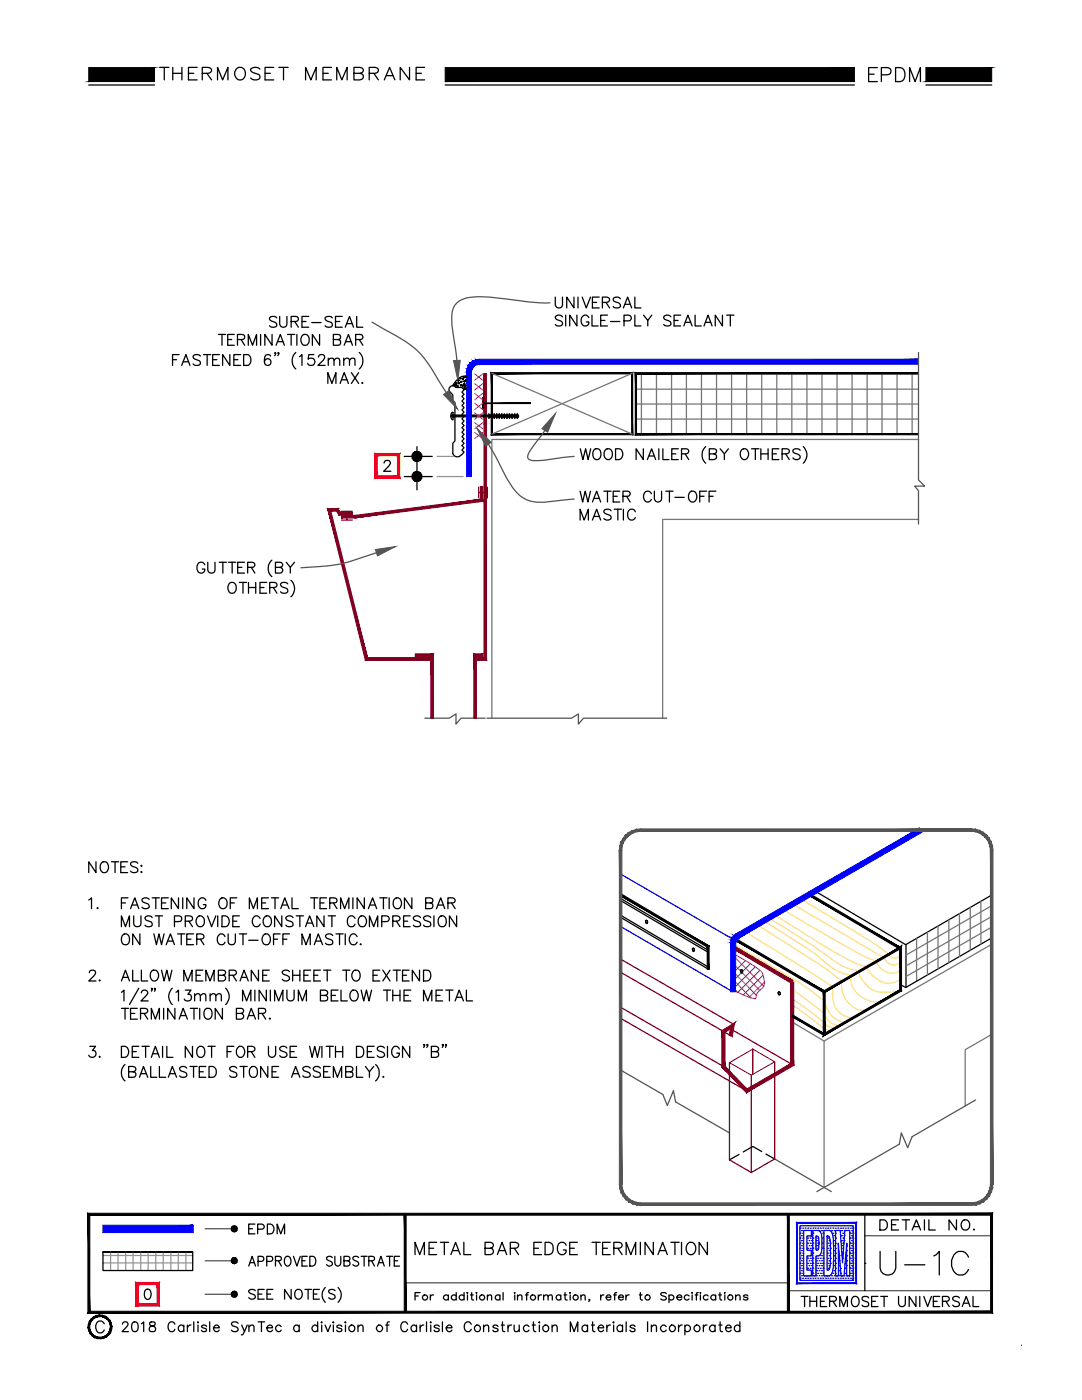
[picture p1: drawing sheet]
<svg xmlns="http://www.w3.org/2000/svg" width="216mm" height="279mm" viewBox="0 0 216 279" stroke-linecap="round" stroke-linejoin="round" font-family="sans-serif">
<defs><g id="words">
<text font-size="8.8" x="174.3" y="255.8">U-1C</text>
<text font-size="6.2" x="172.2" y="17.6">EPDM</text>
<g font-size="5.7">
<text x="30.7" y="17.3">THERMOSET MEMBRANE</text>
<text x="81.5" y="251.5">METAL BAR EDGE TERMINATION</text>
</g>
<text font-size="5.3" x="158.7" y="262.1">THERMOSET UNIVERSAL</text>
<text font-size="4.9" fill="#545454" x="97.4" y="88.9" transform="rotate(-90 97.4 88.9)">xxxxxxx</text>
<g font-size="4.9">
<text x="48.3" y="247.3">EPDM</text>
<text x="174.3" y="246.6">DETAIL NO.</text>
</g>
</g></defs>
<!-- layer: INSULATION2 -->
<g fill="none" stroke="#767676" stroke-width=".25">
<path d="M126.9 74.7h56.4M126.9 77.7h56.4M128 74.5v12.1M131 74.5v12.1M134 74.5v12.1M137 74.5v12.1M140 74.5v12.1M143 74.5v12.1M146 74.5v12.1M149 74.5v12.1M152 74.5v12.1M155 74.5v12.1"/>
<path d="M158 74.5v12.1M161 74.5v12.1M164 74.5v12.1M167 74.5v12.1M170 74.5v12.1M173 74.5v12.1M176 74.5v12.1M179 74.5v12.1M182 74.5v12.1M126.9 80.6h56.4M126.9 83.6h56.4M195.7 179.9v8.5"/>
<path d="M197.9 178.6v8.6M182.9 187.3v8.5M185.1 186v8.6M187.2 184.8v8.5M189.3 183.5v8.6M191.4 182.3v8.6M193.6 181.1v8.5M197.9 182.9l-17.1 9.9M197.9 180.7l-17.1 9.9M197.9 185l-17.1 9.9"/>
</g>
<!-- layer: SHEETMETAL2 -->
<g fill="none" stroke="#7f001f" stroke-width=".25">
<path d="M95.5 98.3h1.8M95.5 97.2v2.2M97.3 97.2v2.2M68.1 103.8h2.2M68.1 102.1h2.2M69.2 102.1v1.7M123.8 194l22 12.7M123.8 191.4l22.6 13.1M123.8 203.2l25.2 14.5M123.8 201l20.6 11.8M146.2 205.6l11.9 6.9M149.9 214.6v19.4"/>
<path d="M150.2 209.4v5M154.6 211.9v19.4l-4.7 2.7-4.3-2.5v-19.4"/>
</g>
<g fill="#7f001f" stroke="#7f001f" stroke-width=".2">
<path d="M96.6 74.6l.5 57.2v-57.2zM96.6 74.6l.5 57.2-.5-.5zM95.2 131.8h1.9l-.5-.5zM95.2 131.3h1.4l-1.4 .5z"/>
<path d="M72.9 131.8h12.9v-.5zM73.3 131.3h12.5l-12.9 .5zM65.4 101.5l7.5 30.3 .4-.5zM65.4 101.5l.6 .5 7.3 29.3zM65.4 101.5l.6 .5 1.5-.5zM66 102l1.5-.5-.3 .5zM67.5 101.5l-.3 .5 .7 .3zM67.2 102l.7 .3-.3 .5zM67.9 102.3l-.3 .5 2.7-.5zM67.6 102.8l2.7-.5v.5z"/>
<path d="M68.1 102.9v.5l2.7-.5zM68.1 103.4l2.7-.5v.5zM70.8 102.9v.5l25.1-3.8zM70.8 103.4l25.1-3.8 .5 .5zM95.9 97.1v2.5l.5 .5zM95.9 97.1h.5v3z"/>
<path d="M157.7 196l.7 16.6v-16.6zM157.7 196l.7 16.6-.7-.3zM148.9 218.1l9.5-5.5-.7-.3zM149 217.3l8.7-5-8.8 5.8zM144 213l4.9 5.1 .1-.8zM144 213l.7-.2 4.3 4.5zM144 205.7v7.3l.7-.2zM144 205.7l.7 .3v6.8zM144 205.7l.7 .3 1.9-1.9zM144.7 206l1.9-1.9-.9 1.2zM146.6 204.1l-.9 1.2 .4 1.5zM145.7 205.3l.4 1.5-.6-.1z"/>
<path d="M146.5 188.8l-.3 .5 12 6.4zM146.2 189.3l12 6.4-.3 .5z"/>
<path d="M82.9 130.5v.5l3.6-.5zM82.9 131l3.6-.5-.5 .5zM86.5 130.5l-.5 .5 .5 12.3zM86 131l.5 12.3h-.5z"/>
<path d="M95.1 131h1.2v-.5zM94.5 130.5h1.8l-1.2 .5zM94.5 130.5l.6 12.8v-12.3zM94.5 130.5l.6 12.8h-.6z"/>
</g>
<!-- layer: DETAIL -->
<g fill="none" stroke="#000" stroke-width=".25">
<path d="M89.7 77.3a.74 .74 0 0 1 1.3 0h1.2l.4 .5-.4 .5 .4 .4-.4 .4 .4 .5-.4 .4 .4 .5-.4 .4 .4 .5-.4 .4 .4 .4-.4 .5 .4 .4-.4 .5 .4 .4-.4 .5 .4 .4-.4 .5 .4 .4-.4 .5 .4 .4-.4 .5 .4 .4-.4 .4 .4 .5-.4 .4 .4 .5-.4 .4 .4 .4a1.42 1.42 0 0 1-1.7 .9l-.6-.7 .1-1.9 .4-.5v-7.7l-.4-.4v-1.1a1.28 1.28 0 0 1-.8-1.2zM93.6 74.9a3.5 3.5 0 0 0-3.3 2.1M80.7 95.1h5.5M80.7 91.1h5.5M83.2 89.1v8.7M123.8 179.3l17.5 10.3M123.8 179.7l17.5 10.4M162.6 177.8l18.1 10.7M197.9 178.6l-17.1 9.9v8.5l17.1-9.8M123.8 182.7l17.5 10.3M123.8 183.1l17.5 10.3M128.8 183.8v.1"/>
<path d="M128.8 183.9l.1 .2M128.9 184.1l.1 .2M128.9 183.7l-.1 .1M129 183.7h-.1M129 183.7h.1M129.1 183.7l.1 .1M129.2 183.8v.4l-.2 .1M138.2 189.7l.1 .1 .3-.1M138.2 189.4v.3M138.2 189.2l-.1 .2M138.4 189.3h-.1M138.4 189.2l.1 .2"/>
<path d="M138.5 189.4v.2M138.6 189.6l-.1 .1M146.7 197.6l.4 .4M147.8 193.6v.1M147.8 193.7l.2 .5M148.1 193.6h-.3M148.1 193.6v.1M148.1 193.7l.1 .3-.2 .1M155.3 198.1l.1 .4 .3-.1M155.4 198l-.1 .1M155.5 198h-.1M155.5 198l.2 .3"/>
<path d="M155.7 198.4v.1M179.7 196.5l1 .6M147.5 230.4l-1.9 1.1M152 229.8l-1.8-1-1.9 1.1M152.8 230.3l1.8 1"/>
</g>
<!-- layer: NOTES -->
<g fill="none" stroke="#000" stroke-width=".25">
<path d="M110.8 59.3v1.6a.73 .73 0 0 0 .7 .6 .73 .73 0 0 0 .7-.6v-1.6M114.5 59.3v2.2l-1.4-2.2v2.2M115.3 59.3v2.2M116.2 59.3l.8 2.2 .8-2.2M119.6 59.3h-1.4v2.2h1.4M123.8 59.6a.8 .8 0 0 0-.8-.3 .8 .8 0 0 0-.6 .5l.1 .3 .9 .3a.55 .55 0 0 1 .2 1 1.04 1.04 0 0 1-1.2-.2M126.7 59.3v2.2h1.2M34.4 71.8h.8M35.7 70.8h-1.3v2.1M36.3 72.9l.8-2.1 .8 2.1M36.6 72.2h1M40 71.1a.82 .82 0 0 0-1.5 .2 1.35 1.35 0 0 0 1.3 .7l.2 .3v.3a.97 .97 0 0 1-1.5 0"/>
<path d="M40.6 70.8h1.5M41.3 70.8v2.1M42.4 71.8h.9M43.6 66.7h1.4M43.8 70.8h-1.4v2.1h1.4M44.3 66.7v2.2M45.4 67.8h.8M45.9 70.8v2.1l-1.5-2.1v2.1M46.7 71.8h.8M46.8 66.7h-1.4v2.2h1.4M47.4 67.8l1.2-.1a.51 .51 0 0 0 0-.9l-1.2-.1v2.2M48 70.8h-1.3v2.1h1.3"/>
<path d="M48.1 67.8l.7 1.1M48.6 70.8h.7a1.15 1.15 0 0 1 .8 1 1.15 1.15 0 0 1-.8 1.1h-.7zM49.5 68.9v-2.2l.9 2.2 .8-2.2v2.2M52 66.7v2.2M54 71.1a.68 .68 0 0 0-.9-.2 1.79 1.79 0 0 0 0 1.9 .66 .66 0 0 0 .9-.2 .66 .66 0 0 0-.4-.9 .66 .66 0 0 0-.8 .5M54.3 66.7v2.2l-1.5-2.2v2.2M55 70.5h-.2l.1-.2 .1 .2-.2 .5M55.1 68.9l.8-2.2 .8 2.2M55.2 63.4a.82 .82 0 0 0-1.4 .3 1.35 1.35 0 0 0 1.2 .7l.2 .3v.3a.97 .97 0 0 1-1.4 0M55.4 68.2h1M55.6 70.5h-.2l.1-.2 .1 .2-.2 .5M55.8 63.1v1.6a.72 .72 0 0 0 .7 .6 .72 .72 0 0 0 .7-.6v-1.6"/>
<path d="M57.4 66.7h1.4M58.1 64.2l1.2-.1a.51 .51 0 0 0 0-.9l-1.2-.1v2.2M58.1 66.7v2.2M58.8 64.2l.7 1.1M59 70.3a2.23 2.23 0 0 0 0 3.3M59.2 66.7v2.2M59.7 71.2l.6-.4v2.1M60.3 64.2h.8M60.5 66.8a1.01 1.01 0 0 1 1.1 .4 1.01 1.01 0 0 1 0 1.2 .81 .81 0 0 1-.9 .5 .81 .81 0 0 1-.7-.8 1.5 1.5 0 0 1 .5-1.3zM61.6 63.1h-1.3v2.2h1.3M62.2 64.4h1.9M62.6 70.8h-1l-.1 .9a.76 .76 0 0 1 1.1-.1 .76 .76 0 0 1-.1 1.2 .76 .76 0 0 1-1.1-.3"/>
<path d="M63.6 71.3v-.3a.66 .66 0 0 1 1.2 .2l-.3 .7-1.1 1h1.5M63.8 66.7v2.2l-1.5-2.2v2.2M65.4 76.5v-2.1l.8 2.1 .8-2.1v2.1M65.5 71.9l.5-.4 .5 .1 .1 1.3M65.5 71.5v1.4M66.3 63.4a.83 .83 0 0 0-1.4 .3l.4 .4 .6 .2a.58 .58 0 0 1 .4 .7 .97 .97 0 0 1-1.4 0M66.5 67.8l1.3-.1 .2-.3-.1-.4-.4-.3h-1v2.2l1.3-.1 .2-.6-.2-.3-.3-.1M66.6 71.9l.6-.4 .5 .1 .1 1.3M66.9 64.2h.9M67.9 76.5l.8-2.1 .8 2.1M68.2 75.8h1M68.3 63.1h-1.4v2.2h1.4"/>
<path d="M68.6 71.9l.5-.4 .5 .1 .1 1.3M68.6 71.5v1.4M68.7 68.9l.8-2.2 .8 2.2M68.9 65.3l.8-2.2 .8 2.2M69 68.2h1M69.2 64.6h1M69.7 71.9l.5-.4 .6 .1v1.3M70.1 74.4l1.5 2.1M71 67.8l1.2-.1a.51 .51 0 0 0 0-.9l-1.2-.1v2.2M71.2 63.1v2.2h1.2M71.6 74.4l-1.5 2.1M71.7 70.3a2.23 2.23 0 0 1 0 3.3"/>
<path d="M71.7 67.8l.7 1.1M72.3 76.3l-.1 .1h.2M112.2 63.2a.8 .8 0 0 0-.7-.3 .8 .8 0 0 0-.7 .5l.4 .4a1.14 1.14 0 0 1 1 .7v.3a.97 .97 0 0 1-1.4 0M112.9 62.9v2.2M115.1 62.9v2.2l-1.4-2.2v2.2M117.5 63.4a.79 .79 0 0 0-.9-.5 .79 .79 0 0 0-.6 .8 .95 .95 0 0 0 .2 1.1 .95 .95 0 0 0 1 .2l.2-.2 .1-.6h-.5M118.1 62.9v2.2h1.3M118.2 60.4h.9M119.9 64h.8M120.2 60.4l1.2-.2a.47 .47 0 0 0 0-.8l-1.2-.1v2.2M120.9 60.4l.7 1.1M121.2 62.9h-1.3v2.2h1.3"/>
<path d="M121.8 64.2h1.9M124.4 61.5l.8-2.2 .8 2.2M124.5 64h.9a.57 .57 0 0 0 .6-.5 .57 .57 0 0 0-.6-.6h-.9v2.2M124.7 60.7h1M126.7 62.9v2.2h1.2M128.4 62.9l.9 1.1 .8-1.1M129.3 64v1.1M133.9 63.2a.8 .8 0 0 0-.8-.3 .8 .8 0 0 0-.7 .5l.5 .4a1.14 1.14 0 0 1 1 .7v.3a.97 .97 0 0 1-1.5 0M134.5 64h.8M135.8 62.9h-1.3v2.2h1.3M136.5 65.1l.8-2.2 .8 2.2M136.8 64.3h1"/>
<path d="M138.7 62.9v2.2h1.2M140.5 65.1l.8-2.2 .8 2.2M140.8 64.3h1M144.2 62.9v2.2l-1.5-2.2v2.2M145 62.9h1.4M145.7 62.9v2.2M76.6 92.4l.2-.4 .3-.1 .6 .1a.47 .47 0 0 1 .1 .7l-1.2 1.4h1.4M115.8 98l.5 2.2 .5-2.2 .5 2.2 .5-2.2M115.8 89.6l.5 2.1 .6-2.1 .5 2.1 .5-2.1M118.5 89.9a.8 .8 0 0 1 .9-.3 .8 .8 0 0 1 .5 .8 .93 .93 0 0 1-.2 1 .93 .93 0 0 1-1 .2 1.44 1.44 0 0 1-.2-1.7zM118.5 99.5h1.1M120.5 98h1.4"/>
<path d="M120.7 89.9a.8 .8 0 0 1 1-.3 .8 .8 0 0 1 .5 .8 .95 .95 0 0 1-.2 1 .95 .95 0 0 1-1 .2 1.3 1.3 0 0 1-.3-1.7zM121.2 98v2.2M122.4 99h.8M122.8 89.6h.7a1.15 1.15 0 0 1 .8 1 1.15 1.15 0 0 1-.8 1.1h-.7zM123.7 98h-1.3v2.2h1.3M124.3 99h.9a.51 .51 0 0 0 .4-.8l-.4-.2h-.9v2.2M125 99l.7 1.2M128.4 89.6v2.1l-1.5-2.1v2.1M129.2 91.7l.8-2.1 .8 2.1M129.5 91h1M130 98.5a.81 .81 0 0 0-.9-.5 .81 .81 0 0 0-.7 .8 .95 .95 0 0 0 .2 1.1 .95 .95 0 0 0 1 .2l.4-.4M130.6 98v1.6a.72 .72 0 0 0 .7 .6 .72 .72 0 0 0 .7-.6v-1.6"/>
<path d="M131.5 89.6v2.1M132.3 89.6v2.1h1.2M132.9 98h1.4M133.6 98v2.2M134 90.6h.8M134.7 99.3h1.8M135.4 89.6h-1.4v2.1h1.4M136 90.6h.9a.58 .58 0 0 0 .5-.7l-.2-.3h-.3h-.9v2.1M136.7 90.6l.7 1.1M137.8 98.1a1.04 1.04 0 0 1 1.2 .4 1.04 1.04 0 0 1-.2 1.4l-.4 .3a1.14 1.14 0 0 1-1.1-.8 1.14 1.14 0 0 1 .5-1.3zM139.6 99h.9M140.8 89.1a2.23 2.23 0 0 0 0 3.3"/>
<path d="M141 98h-1.4v2.2M141.5 99h.8M141.5 90.6l1.3-.1a.47 .47 0 0 0 0-.9h-1.3v2.1l1.3-.1a.56 .56 0 0 0 .2-.6 .56 .56 0 0 0-.5-.4M142.8 98h-1.3v2.2M143.7 89.6l.8 1 .8-1M144.5 90.6v1.1M147.9 89.9a.8 .8 0 0 1 .9-.3 .8 .8 0 0 1 .6 .8 .95 .95 0 0 1-.2 1 .95 .95 0 0 1-1.1 .2 1.3 1.3 0 0 1-.2-1.7zM150 89.6h1.4M150.7 89.6v2.1M151.8 90.6h1.5M151.8 89.6v2.1M153.3 89.6v2.1"/>
<path d="M154.1 90.6h.8M155.4 89.6h-1.3v2.1h1.3M156.1 90.6l1.2-.1a.47 .47 0 0 0 0-.9h-1.2v2.1M156.8 90.6l.7 1.1M159.7 89.9a.82 .82 0 0 0-1.5 .2l.1 .2 .3 .2a1.14 1.14 0 0 1 1.1 .6v.3a.89 .89 0 0 1-1.5 0M160.3 89.1a2.23 2.23 0 0 1 0 3.3M40.9 112.7a.81 .81 0 0 0-.9-.5 .81 .81 0 0 0-.7 .8 .96 .96 0 0 0 .2 1.1 .96 .96 0 0 0 1 .2l.4-.4v-.3h-.5M41.5 112.2v1.6a.73 .73 0 0 0 .7 .6 .73 .73 0 0 0 .7-.6v-1.6M43.7 112.2h1.5M44.5 112.2v2.2M45.6 112.2h1.4M45.7 116.5a.8 .8 0 0 1 .9-.2 .8 .8 0 0 1 .5 .7 .96 .96 0 0 1-.2 1.1 .96 .96 0 0 1-1 .2 1.37 1.37 0 0 1-.2-1.8z"/>
<path d="M46.3 112.2v2.2M47.4 113.2h.9M47.8 116.2h1.4M48.5 116.2v2.2M48.8 112.2h-1.4v2.2h1.4M49.4 113.2h.9a.57 .57 0 0 0 .6-.6l-.3-.3-1.2-.1v2.2M49.6 116.2v2.2M49.6 117.2h1.4M50.1 113.2l.8 1.2M51 116.2v2.2M51.9 117.2h.8M53.2 116.2h-1.3v2.2h1.3"/>
<path d="M53.8 117.2h1.2l.3-.4-.1-.4-.4-.2h-1v2.2M54.2 111.8a2.23 2.23 0 0 0 0 3.3M54.5 117.2l.8 1.2M55 113.2h.9a.51 .51 0 0 0 .4-.8l-.4-.2h-.9v2.2h.9a.57 .57 0 0 0 .5-.6 .57 .57 0 0 0-.5-.6M57.1 112.2l.8 1 .9-1M57.4 116.5a.82 .82 0 0 0-1.4 .2l.4 .5 .9 .3 .1 .6a.97 .97 0 0 1-1.4 0M57.9 113.2v1.2M58.1 115.8a2.23 2.23 0 0 1 0 3.3M115.8 103.8v-2.2l.8 2.2 .8-2.2v2.2M118.2 100.2l.9-2.2 .8 2.2M118.2 103.8l.9-2.2 .8 2.2M118.5 103.1h1.1"/>
<path d="M121.9 101.9a.82 .82 0 0 0-1.4 .2 1.35 1.35 0 0 0 1.2 .8l.2 .3v.3a.97 .97 0 0 1-1.4 0M122.6 101.6h1.4M123.3 101.6v2.2M124.4 101.6v2.2M126.8 102.1a.78 .78 0 0 0-.9-.5 .78 .78 0 0 0-.7 .8 .93 .93 0 0 0 .2 1.1 .93 .93 0 0 0 1.1 .2l.3-.4M17.7 179.6l.6-.4v2.1M19.1 172v2.1l-1.4-2.1v2.1M20.2 172.3a.8 .8 0 0 1 .9-.3 .8 .8 0 0 1 .5 .8 .96 .96 0 0 1-.1 1 .96 .96 0 0 1-1.1 .3 1.34 1.34 0 0 1-.2-1.8zM22.2 172h1.5M23 172v2.1M24.1 173h.8M25.5 172h-1.4v2.1h1.4"/>
<path d="M25.5 179.2h-1.3v2.1M27.5 172.3a.82 .82 0 0 0-1.5 .2l.3 .3 .8 .3a.58 .58 0 0 1 .4 .7 .97 .97 0 0 1-1.5 0M28.2 172.7l.1 .1-.1 .1zM28.2 173.9l.1 .2h-.1zM29.8 179.5a.82 .82 0 0 0-1.5 .2l.2 .3 .9 .3a.55 .55 0 0 1 .2 1 1.04 1.04 0 0 1-1.3-.3M30.4 179.2h1.4M31.1 179.2v2.1M33.6 179.2h-1.4v2.1h1.4M35.6 179.2v2.1l-1.4-2.1v2.1M36.5 179.2v2.1M38.7 179.2v2.1l-1.4-2.1v2.1M41.1 179.7a.79 .79 0 0 0-.9-.5 .79 .79 0 0 0-.6 .8 .95 .95 0 0 0 .2 1 .95 .95 0 0 0 1 .3l.2-.3 .1-.5h-.5"/>
<path d="M43.9 179.5a.91 .91 0 0 1 1.1-.1 .91 .91 0 0 1 .3 1.1 .83 .83 0 0 1-.8 .9 .83 .83 0 0 1-.8-.9zM47.3 179.2h-1.4v2.1M53.6 179.2h-1.4v2.1h1.4M54.2 179.2h1.4M54.9 179.2v2.1M58.3 179.2v2.1h1.2M62 179.2h1.4M62.7 179.2v2.1M65.2 179.2h-1.3v2.1h1.3M70.4 179.2v2.1M72.7 179.2v2.1l-1.4-2.1v2.1M75.8 179.2h1.4"/>
<path d="M76.5 179.2v2.1M77.7 179.2v2.1M78.7 179.5a.91 .91 0 0 1 1.1-.1 .91 .91 0 0 1 .3 1.1 .83 .83 0 0 1-.8 .9 .83 .83 0 0 1-.8-.9zM82.2 179.2v2.1l-1.5-2.1v2.1M17.8 194.1a.44 .44 0 0 1 .5-.5h.3a.49 .49 0 0 1 .5 .3 .49 .49 0 0 1-.1 .5l-1.3 1.4h1.4M19.5 181.1l-.1 .2h.2M19.9 195.6v.2l.1-.1M24.2 184.9v-2.1l.8 2.1 .8-2.1v2.1M24.2 195.8l.8-2.2 .8 2.2M24.2 198l.5-.4v2.2M24.2 180.2h.8M24.4 186.7l.4-.3a1.15 1.15 0 0 1 1.1 .8 1.15 1.15 0 0 1-.4 1.3 .81 .81 0 0 1-1.3-.8z"/>
<path d="M24.5 195.1h1M26 181.3l.9-2.1 .8 2.1M26.4 180.6h1M26.5 193.6v2.2h1.2M26.7 182.8v1.5a.73 .73 0 0 0 .7 .7 .73 .73 0 0 0 .7-.7v-1.5M27.7 197.2l-1.9 3.3M27.9 186.4v2.1l-1.4-2.1v2.1M28.2 193.6v2.2h1.3M28.2 198.1l.1-.3 .3-.2 .7 .1a.46 .46 0 0 1 .1 .7l-1.3 1.4h1.5M30.4 183.1a.81 .81 0 0 0-.8-.3 .81 .81 0 0 0-.7 .5l.2 .3 .9 .3a.55 .55 0 0 1 .2 1 1.12 1.12 0 0 1-1.3-.3M30.4 193.7a1.04 1.04 0 0 1 1.2 .4 1.04 1.04 0 0 1-.2 1.3l-.4 .4a1.15 1.15 0 0 1-1-.8 1.15 1.15 0 0 1 .4-1.3zM30.4 197.3l-.1 .1-.1-.1h.2l-.2 .5"/>
<path d="M30.7 186.4l.5 2.1 .5-2.1 .5 2.1 .5-2.1M31 197.3l-.1 .1-.1-.1h.2l-.2 .5M31 182.8h1.4M31.7 182.8v2.1M32.2 193.6l.5 2.2 .6-2.2 .5 2.2 .5-2.2M32.2 180.2h.9M33.2 188.5l.8-2.1 .8 2.1M33.5 187.8h1M34.4 197.2a2.19 2.19 0 0 0 0 3.3M34.8 183.9h.9a.57 .57 0 0 0 .6-.5 .57 .57 0 0 0-.6-.6h-.9v2.1M35.1 198l.5-.4v2.2M35.4 186.4h1.5"/>
<path d="M36.2 186.4v2.1M36.7 195.8v-2.2l.8 2.2 .8-2.2v2.2M37 183.8l1.2-.1a.47 .47 0 0 0 0-.8l-1.2-.1v2.1M37 197.6h1.1l-.6 .8a.68 .68 0 0 1 .7 .8 .68 .68 0 0 1-.9 .6l-.3-.1-.2-.3M37.3 187.4h.8M37.7 183.8l.7 1.1M38.6 186.4h-1.3v2.1h1.3M38.8 198.7l.5-.4 .5 .1 .2 1.4M38.8 198.3v1.5M39.1 194.6h.9M39.3 187.4l1.2-.1a.47 .47 0 0 0 0-.8l-1.2-.1v2.1M39.3 183.1a.79 .79 0 0 1 1-.3 .79 .79 0 0 1 .5 .8 .95 .95 0 0 1-.2 1 .95 .95 0 0 1-1 .3 1.3 1.3 0 0 1-.3-1.8z"/>
<path d="M40 198.7l.5-.4 .5 .1 .1 1.4M40 187.4l.7 1.1M40.5 193.6h-1.4v2.2h1.4M41.1 195.8v-2.2l.8 2.2 .8-2.2v2.2M41.4 182.8l.8 2.1 .9-2.1M41.9 198.7l.5-.4 .5 .1 .2 1.4M41.9 198.3v1.5M43.1 198.7l.5-.4 .5 .1 .1 1.4M43.4 182.8v2.1M43.6 194.6h.9a.58 .58 0 0 0 .5-.6l-.2-.3-.3-.1h-.9v2.2h.9a.57 .57 0 0 0 .5-.6 .57 .57 0 0 0-.5-.6M44.3 182.8h.7a1.16 1.16 0 0 1 .8 1.1 1.16 1.16 0 0 1-.8 1h-.7zM44.9 186.9a.72 .72 0 0 0-1.1-.4 1.24 1.24 0 0 0 .2 2h.6l.3-.5"/>
<path d="M45 197.2a2.19 2.19 0 0 1 0 3.3M45.5 186.4v1.5a.73 .73 0 0 0 .7 .6 .73 .73 0 0 0 .8-.6v-1.5M45.7 194.6h1a.58 .58 0 0 0 .5-.6l-.2-.3-.3-.1h-1v2.2M45.9 180.2h.9M46.5 183.8h.8M46.5 194.6l.7 1.2M47.8 182.8h-1.3v2.1h1.3M47.8 186.4h1.4M47.9 195.8l.8-2.2 .8 2.2M48.2 195.1h1M48.4 199.8v-2.2l.8 2.2 .9-2.2v2.2M48.5 186.4v2.1"/>
<path d="M49.6 187.6h1.9M49.8 181.3v-2.1l.8 2.1 .8-2.1v2.1M50.9 197.6v2.2M51.6 193.6v2.2l-1.5-2.2v2.2M51.9 183.3a.81 .81 0 0 0-.9-.5 .81 .81 0 0 0-.7 .8 .95 .95 0 0 0 .3 1 .95 .95 0 0 0 1 .3l.3-.5M52.2 180.2h.8M52.4 194.6h.8M52.5 186.7l.4-.3a1.15 1.15 0 0 1 1.1 .8 1.15 1.15 0 0 1-.4 1.3 1.04 1.04 0 0 1-1.3-.5 1.04 1.04 0 0 1 .2-1.3zM52.7 183.1l.4-.3a1.12 1.12 0 0 1 1.1 .8 1.12 1.12 0 0 1-.5 1.3 1.03 1.03 0 0 1-1.2-.5 1.03 1.03 0 0 1 .2-1.3zM53.1 197.6v2.2l-1.4-2.2v2.2M53.7 193.6h-1.3v2.2h1.3M53.9 197.6v2.2"/>
<path d="M54.6 187.4h.8M54.8 199.8v-2.2l.8 2.2 .8-2.2v2.2M55.9 186.4h-1.3v2.1M56 181.3l.8-2.1 .9 2.1M56.2 182.8v2.1l-1.4-2.1v2.1M56.3 180.6h1.1M56.4 187.4h.8M57.2 197.6v1.6a.73 .73 0 0 0 .8 .6 .73 .73 0 0 0 .7-.6v-1.6M57.8 186.4h-1.4v2.1M57.8 193.9a.82 .82 0 0 0-1.5 .2l.4 .4a1.14 1.14 0 0 1 1.1 .6v.3a.89 .89 0 0 1-1.5 0M58.4 194.6h1.4M58.4 193.6v2.2"/>
<path d="M58.5 183.1a.8 .8 0 0 0-.8-.4 .8 .8 0 0 0-.7 .6l.2 .3 .9 .3a.52 .52 0 0 1 .4 .4 .52 .52 0 0 1-.2 .6 1.04 1.04 0 0 1-1.3-.3M59.1 182.8h1.5M59.5 199.8v-2.2l.8 2.2 .8-2.2v2.2M59.8 182.8v2.1M59.8 193.6v2.2M60.3 188.5v-2.1l.8 2.1 .8-2.1v2.1M60.6 194.6h.9M61 184.9l.8-2.1 .8 2.1M61.3 184.2h1M62 193.6h-1.4v2.2h1.4M62.6 194.6h.8M62.7 188.5l.8-2.1 .9 2.1"/>
<path d="M63 187.8h1.1M63.9 180.2h.8M63.9 193.6h-1.3v2.2h1.3M63.9 198.7l1.3-.2a.47 .47 0 0 0 0-.8l-1.3-.1v2.2l1.3-.1a.58 .58 0 0 0 0-1h-.3M64.6 193.6h1.4M64.7 182.8v2.1l-1.5-2.1v2.1M65.3 193.6v2.2M65.5 182.8h1.4M65.8 180.2l1.2-.1a.47 .47 0 0 0 0-.8l-1.2-.1v2.1M66.1 198.7h.8M66.2 182.8v2.1M66.4 186.7a.8 .8 0 0 0-.8-.3 .8 .8 0 0 0-.6 .5l.2 .3 .8 .3a.55 .55 0 0 1 .2 1 1.12 1.12 0 0 1-1.2-.3"/>
<path d="M66.5 180.2l.7 1.1M67 186.4h1.5M67.5 197.6h-1.4v2.2h1.4M67.7 186.4v2.1M68 181.3v-2.1l.8 2.1 .8-2.1v2.1M68 197.6v2.2h1.3M68.4 193.6h1.4M68.9 186.4v2.1M69.1 193.6v2.2M70.2 197.7a1.04 1.04 0 0 1 1.2 .5 1.04 1.04 0 0 1-.1 1.3 .8 .8 0 0 1-.9 .2 .8 .8 0 0 1-.6-.7 1.33 1.33 0 0 1 .4-1.3zM70.4 193.9a.8 .8 0 0 1 .9-.3 .8 .8 0 0 1 .6 .8 .93 .93 0 0 1-.2 1.1 .93 .93 0 0 1-1.1 .2 1.3 1.3 0 0 1-.2-1.8zM70.8 183.3a.79 .79 0 0 0-.9-.5 .79 .79 0 0 0-.6 .8 .93 .93 0 0 0 .2 1.1 .93 .93 0 0 0 1 .2l.3-.5"/>
<path d="M71.3 186.9a.8 .8 0 0 0-1-.5 .8 .8 0 0 0-.6 .8 .95 .95 0 0 0 .2 1 .95 .95 0 0 0 1 .3l.4-.5M71.9 182.9a1.04 1.04 0 0 1 1.2 .4 1.04 1.04 0 0 1-.2 1.3 .8 .8 0 0 1-.9 .3 .8 .8 0 0 1-.5-.8 1.21 1.21 0 0 1 .4-1.2zM72 188.4l-.1 .1h.2M72.1 197.6l.5 2.2 .5-2.2 .5 2.2 .5-2.2M73.5 181.3l.9-2.1 .8 2.1M73.7 184.9v-2.1l.9 2.1 .8-2.1v2.1M73.8 180.6h1.1M74.4 194.6h.9M75.8 193.6h-1.4v2.2h1.4M76.2 183.9h.9a.57 .57 0 0 0 .5-.3 .57 .57 0 0 0-.1-.6l-.4-.2h-.9v2.1M76.4 193.6l1.4 2.2M76.5 197.6h1.4"/>
<path d="M77.2 197.6v2.2M77.8 193.6l-1.4 2.2M78.4 183.8l1.2-.1a.47 .47 0 0 0 0-.8l-1.2-.1v2.1M78.4 198.7h1.4M78.4 197.6v2.2M78.5 193.6h1.4M79.1 183.8l.7 1.1M79.2 193.6v2.2M79.8 197.6v2.2M80.3 194.6h.8M80.5 183.8h.8M80.6 198.7h.9"/>
<path d="M81.6 193.6h-1.3v2.2h1.3M81.8 182.8h-1.3v2.1h1.3M82 197.6h-1.4v2.2h1.4M83.7 193.6v2.2l-1.4-2.2v2.2M83.9 183.1a.8 .8 0 0 0-.8-.4 .8 .8 0 0 0-.6 .6l.2 .3 .8 .3a.55 .55 0 0 1 .2 1 1.04 1.04 0 0 1-1.2-.3M84.5 193.6h.7a1.15 1.15 0 0 1 .8 1.1 1.15 1.15 0 0 1-.8 1.1h-.7zM84.5 199.8v-2.2l.9 2.2 .8-2.2v2.2M84.9 180.2l1.3-.1a.47 .47 0 0 0 0-.8l-1.3-.1v2.1h1a.57 .57 0 0 0 .5-.5 .57 .57 0 0 0-.5-.6M86 183.1a.81 .81 0 0 0-.8-.3 .81 .81 0 0 0-.7 .5l.2 .3 .9 .3a.55 .55 0 0 1 .2 1 1.12 1.12 0 0 1-1.3-.3M86.6 182.8v2.1M87 198.7h.8M87.1 181.3l.8-2.1 .8 2.1"/>
<path d="M87.4 180.6h1M87.6 183.1l.4-.3a1.14 1.14 0 0 1 1.1 .8 1.14 1.14 0 0 1-.4 1.3 .81 .81 0 0 1-1.3-.8zM88.3 197.6h-1.3v2.2h1.3M89 197.6h1.4M89.4 180.2l1.2-.1a.47 .47 0 0 0 0-.8l-1.2-.1v2.1M89.7 197.6v2.2M90.1 180.2l.7 1.1M90.8 199.8l.8-2.2 .9 2.2M91.1 182.8v2.1l-1.4-2.1v2.1M91.1 199h1M93.1 197.6v2.2h1.2M17.9 208.8h1.2l-.7 .9a.7 .7 0 0 1 .8 .7 .7 .7 0 0 1-.9 .6l-.4-.1-.2-.3"/>
<path d="M19.9 210.8v.2l.1-.1M24.2 208.8h.7a1.18 1.18 0 0 1 .8 1.1 1.18 1.18 0 0 1-.8 1.1h-.7zM24.2 201.2h1.5M24.9 212.5a2.19 2.19 0 0 0 0 3.2M24.9 201.2v2.2M25.7 213.9l1.2-.1a.47 .47 0 0 0 0-.8l-1.2-.2v2.2h.9l.4-.2 .1-.5-.2-.3-.3-.1M26 202.3h.9M26.4 209.9h.8M27.4 201.2h-1.4v2.2h1.4M27.7 208.8h-1.3v2.2h1.3M27.8 215l.8-2.2 .9 2.2M28 202.3l1.3-.2a.47 .47 0 0 0 0-.8l-1.3-.1v2.2"/>
<path d="M28.1 214.3h1M28.3 208.8h1.5M28.8 202.3l.7 1.1M29.1 208.8v2.2M30.1 212.8v2.2h1.2M30.2 203.4v-2.2l.8 2.2 .8-2.2v2.2M30.2 211l.8-2.2 .8 2.2M30.5 210.3h1M31.8 212.8v2.2h1.3M32.4 208.8v2.2M32.7 201.2v2.2M33.3 208.8v2.2h1.2"/>
<path d="M33.6 215l.8-2.2 .8 2.2M33.9 214.3h1M34.9 201.2v2.2l-1.4-2.2v2.2M35.7 203.4l.8-2.2 .9 2.2M36 202.7h1.1M37.3 213.2a.8 .8 0 0 0-.8-.4 .8 .8 0 0 0-.7 .5l.2 .4 .9 .3a.52 .52 0 0 1 .4 .4 .52 .52 0 0 1-.2 .5 1.04 1.04 0 0 1-1.3-.2M37.9 212.8h1.4M38 201.2h1.4M38.4 208.8v2.2l-1.4-2.2v2.2M38.6 212.8v2.2M38.7 201.2v2.2M39.4 209.2l.4-.4a1.15 1.15 0 0 1 1.1 .8 1.15 1.15 0 0 1-.4 1.3l-.2 .1a1.15 1.15 0 0 1-1-.7 1.15 1.15 0 0 1 .1-1.1z"/>
<path d="M39.8 213.9h.8M39.8 201.2v2.2M40.9 201.5a.8 .8 0 0 1 .9-.2 .8 .8 0 0 1 .5 .7 .93 .93 0 0 1-.2 1.1 .93 .93 0 0 1-1 .2 1.44 1.44 0 0 1-.2-1.8zM41.1 212.8h-1.3v2.2h1.3M41.5 208.8h1.4M41.7 212.8h.7a1.16 1.16 0 0 1 .8 1.1 1.16 1.16 0 0 1-.8 1.1h-.7zM42.2 208.8v2.2M44.4 201.2v2.2l-1.5-2.2v2.2M45.3 209.9h.8M46.7 208.8h-1.4v2.2M47.2 202.3h.9a.58 .58 0 0 0 .5-.7l-.2-.3-.3-.1h-.9v2.2h.9a.57 .57 0 0 0 .5-.6 .57 .57 0 0 0-.5-.5M47.3 213.2a.8 .8 0 0 0-.8-.4 .8 .8 0 0 0-.7 .5l.2 .4 .8 .3a.52 .52 0 0 1 .5 .4 .52 .52 0 0 1-.3 .5 1.04 1.04 0 0 1-1.2-.2"/>
<path d="M47.4 209.2l.2-.3a.98 .98 0 0 1 1.1 .4 .98 .98 0 0 1 0 1.2 .72 .72 0 0 1-1.1 .4 1.3 1.3 0 0 1-.2-1.7zM47.9 212.8h1.4M48.6 212.8v2.2M49.3 203.4l.8-2.2 .9 2.2M49.4 209.9l1.2-.2a.47 .47 0 0 0 0-.8l-1.2-.1v2.2M49.6 202.7h1M49.9 213.2l.4-.4a1.14 1.14 0 0 1 1.1 .8 1.14 1.14 0 0 1-.4 1.3 .81 .81 0 0 1-1.2-.7zM50.1 209.9l.8 1.1M51.6 202.3l1.2-.2 .2-.3-.1-.4-.4-.2h-.9v2.2M52.3 202.3l.7 1.1M53.4 212.8v2.2l-1.4-2.2v2.2M53.6 208.8v1.6a.72 .72 0 0 0 .7 .6 .72 .72 0 0 0 .7-.6v-1.6"/>
<path d="M53.9 203.2l-.2 .1 .2 .1v-.1M54.3 213.9h.8M55.6 212.8h-1.3v2.2h1.3M57.2 209.2a.79 .79 0 0 0-.7-.4 .79 .79 0 0 0-.7 .6l.4 .3a1.14 1.14 0 0 1 1 .7v.3a.89 .89 0 0 1-1.4 0M57.9 209.9h.8M58.2 215l.8-2.2 .8 2.2M58.5 214.3h1M59.2 208.8h-1.3v2.2h1.3M61.8 208.8l.5 2.2 .5-2.2 .5 2.2 .6-2.2M61.9 213.2a.84 .84 0 0 0-1.5 .1l.2 .4 .9 .3a.55 .55 0 0 1 .2 .9 1.12 1.12 0 0 1-1.3-.2M63.9 213.2a.8 .8 0 0 0-.7-.4 .8 .8 0 0 0-.7 .5l.2 .4 .8 .3a.52 .52 0 0 1 .4 .4 .52 .52 0 0 1-.2 .5 1.04 1.04 0 0 1-1.2-.2M64.2 208.8v2.2"/>
<path d="M64.6 213.9h.8M65.1 208.8h1.4M65.8 208.8v2.2M65.9 212.8h-1.3v2.2h1.3M66.5 215v-2.2l.8 2.2 .9-2.2v2.2M66.9 209.9h1.5M66.9 208.8v2.2M68.4 208.8v2.2M69 213.9l1.2-.1a.47 .47 0 0 0 0-.8l-1.2-.2v2.2l1.2-.1a.58 .58 0 0 0 0-.9l-.3-.1M71.1 208.8h.8a1.18 1.18 0 0 1 .7 1.1 1.18 1.18 0 0 1-.7 1.1h-.8zM71.1 212.8v2.2h1.3M72.9 212.8l.8 1.1 .9-1.1"/>
<path d="M73.3 209.9h.8M73.7 213.9v1.1M74.6 208.8h-1.3v2.2h1.3M74.9 212.5a2.19 2.19 0 0 1 0 3.2M76.5 214.8l-.1 .1h.2M76.7 209.2a.79 .79 0 0 0-.8-.4 .79 .79 0 0 0-.6 .6l.2 .3 .8 .3a.55 .55 0 0 1 .2 .9 .9 .9 0 0 1-1.2-.2M77.3 208.8v2.2M79.7 209.4a.74 .74 0 0 0-1.2-.5 1.32 1.32 0 0 0 .3 2.1 .76 .76 0 0 0 .9-.8h-.5M81.8 208.8v2.2l-1.5-2.2v2.2M84.7 208.5l-.1 .1-.1-.1h.2l-.2 .5M85.4 208.5l-.2 .1-.1-.1h.3l-.3 .5M86.1 209.9l1.2-.2a.47 .47 0 0 0 0-.8l-1.2-.1v2.2l1.2-.1a.56 .56 0 0 0 .2-.6 .56 .56 0 0 0-.5-.4"/>
<path d="M88.4 208.5l-.1 .1-.1-.1h.2l-.2 .5M89 208.5v.1l-.1-.1h.1l-.1 .5M29.1 257.4a.64 .64 0 0 1 .9 .3 1.05 1.05 0 0 1-.6 1.6 1.33 1.33 0 0 1-.3-1.9zM49.6 252.7l.7-2 .7 2M49.9 252h.8M50.9 257.6a.75 .75 0 0 0-1.3 .2l.2 .2 .8 .3a.45 .45 0 0 1 .3 .4 .45 .45 0 0 1-.1 .5 .85 .85 0 0 1-1.2-.2M51.5 251.7h.7a.51 .51 0 0 0 .5-.5 .51 .51 0 0 0-.5-.5h-.7v2M51.5 258.3h.8M52.7 257.3h-1.2v2h1.2M53.2 251.7h.8a.51 .51 0 0 0 .4-.5 .51 .51 0 0 0-.4-.5h-.8v2M53.3 258.3h.7M54.5 257.3h-1.2v2h1.2"/>
<path d="M55 251.6l1-.1 .1-.2v-.4l-.4-.2h-.7v2M55.6 251.6l.5 1.1M56.9 251a.63 .63 0 0 1 .8-.2 .63 .63 0 0 1 .4 .6 .9 .9 0 0 1-.9 1.3l-.1-.2a1.27 1.27 0 0 1-.2-1.5zM58.1 257.3v2l-1.3-2v2M58.6 250.7l.6 2 .7-2M59 257.6a.74 .74 0 0 1 .8-.3 .74 .74 0 0 1 .5 .7 .83 .83 0 0 1-.2 1 .83 .83 0 0 1-.9 .2 1.2 1.2 0 0 1-.2-1.6zM60.3 251.6h.6M60.8 257.3h1.4M61.3 250.7h-1v2h1M61.5 257.3v2M61.8 250.7a1 1 0 0 1 1.2 1 1 1 0 0 1-1.2 1zM62.5 258.3h.8"/>
<path d="M63.7 257.3h-1.2v2h1.2M64.9 256.9a2.03 2.03 0 0 0 0 3M66.3 251a.63 .63 0 0 0-.6-.3 .63 .63 0 0 0-.5 .5l.1 .2 .8 .4a.57 .57 0 0 1-.1 .9 .57 .57 0 0 1-.8-.3M66.8 250.7v1.4a.59 .59 0 0 0 .6 .6 .59 .59 0 0 0 .6-.6v-1.4M66.9 257.6a.73 .73 0 0 0-1.3 .2l.2 .2 .7 .3a.46 .46 0 0 1 .4 .4 .46 .46 0 0 1-.2 .5 .8 .8 0 0 1-1.1-.2M67.5 256.9a2.03 2.03 0 0 1 0 3M68.6 251.6l1.1-.1 .1-.2-.1-.4-.3-.2h-.8v2h.8a.54 .54 0 0 0 .4-.6 .54 .54 0 0 0-.4-.5M71.6 251a.63 .63 0 0 0-.7-.3 .63 .63 0 0 0-.5 .5l.2 .2 .9 .5 .1 .5a.67 .67 0 0 1-1.2 0M72.1 250.7h1.2M72.7 250.7v2M73.6 251.6l1-.1 .1-.2-.1-.4-.3-.2h-.7v2M74.1 251.6l.6 1.1"/>
<path d="M75.3 252.7l.7-2 .7 2M75.6 252h.8M77.1 250.7h1.2M77.7 250.7v2M78.7 251.6h.6M79.7 250.7h-1v2h1"/>
</g>
<!-- layer: DETAIL -->
<g fill="#000" stroke="#000" stroke-width=".2">
<path d="M83.2 90.1l.4 .1-.4 .9zM83.2 94.1l.4 .1-.4 .9z"/>
<path d="M82.3 90.7l-.1 .4h1zM82.2 91.1h1l-.9 .4zM82.3 91.5l.2 .3 .7-.7z"/>
<path d="M82.3 94.7l-.1 .4h1zM82.2 95.1h1l-.9 .4zM82.3 95.5l.2 .3 .7-.7z"/>
<path d="M82.5 91.8l.3 .2 .4-.9zM83.2 91.1v1l-.4-.1zM83.2 91.1v1l.4-.1z"/>
<path d="M82.5 95.8l.3 .2 .4-.9zM83.2 95.1v1l-.4-.1zM83.2 95.1v1l.4-.1z"/>
<path d="M82.8 90.2l.4 .9v-1zM82.5 90.4l.3-.2 .4 .9zM82.5 90.4l-.2 .3 .9 .4z"/>
<path d="M82.8 94.2l.4 .9v-1zM82.5 94.4l.3-.2 .4 .9zM82.5 94.4l-.2 .3 .9 .4z"/>
<path d="M83.2 91.1l.4 .9 .3-.2zM83.2 91.1l.9 .4-.2 .3zM83.2 91.1l.9 .4 .1-.4z"/>
<path d="M83.2 95.1l.4 .9 .3-.2zM83.2 95.1l.9 .4-.2 .3zM83.2 95.1l.9 .4 .1-.4z"/>
<path d="M83.2 91.1h1l-.1-.4zM83.9 90.4l.2 .3-.9 .4zM83.6 90.2l-.4 .9 .7-.7z"/>
<path d="M83.2 95.1h1l-.1-.4zM83.2 95.1l.7-.7 .2 .3zM83.6 94.2l-.4 .9 .7-.7z"/>
<path d="M96.3 80.4v.1l9.5-.1zM96.3 80.5l9.5-.1v.1z"/>
<path d="M123.9 178.4l-.2 .3 17.8 10.1zM123.7 178.7l17.8 10.1-.4 .2zM141.1 189l.4 4.4v-4.6zM141.1 189l.4 4.4h-.4z"/>
<path d="M161.6 178.3l-.2 .4 18.2 10.3zM161.4 178.7l18.2 10.3-.1 .4z"/>
<path d="M146.6 187.2l-.2 .3 18.1 10.3zM146.4 187.5l18.1 10.3-.1 .3z"/>
<path d="M164.3 206.8l15.6-9-.4-.2zM164.6 206.1l14.9-8.5-15.2 9.2zM164.3 197.8v9l.3-.7zM164.3 197.8l.3 .2v8.1zM164.3 197.8l.3 .2 15.3-9.2zM164.6 198l15.3-9.2-.4 .6zM179.9 188.8l-.4 .6 .4 8.4zM179.5 189.4l.4 8.4-.4-.2z"/>
<path d="M158.2 202.6l-.2 .2 6.5 3.5zM158 202.8l6.5 3.5-.1 .3z"/>
</g>
<!-- layer: 0 -->
<g fill="none" stroke="#000" stroke-width=".25">
<path d="M17.7 17h13.1M88.8 17h81.7M184.8 17h13.1M90.1 83.2h13.3M90.1 82.9h13.3M90.3 82.3v1.5M90.3 82.3a.88 .88 0 0 0 0 1.5M90.4 82.8l.2 .1v.3l-.2 .1M98.1 82.6l.5 .9 .5-.9M98.6 82.6l.5 .9 .5-.9M99.1 82.6l.5 .9 .5-.9M99.1 82.6v.9"/>
<path d="M99.6 82.6v.9M99.6 82.6l.5 .9M100.1 83.5l.5-.9 .5 .9M100.1 82.6v.9M100.1 82.6l.5 .9M100.6 83.5l.5-.9 .6 .9M100.6 82.6v.9M101.1 82.6v.9M101.7 82.6l.5 .9 .5-.9M101.7 82.6v.9M101.7 82.6l-.6 .9M102.2 82.6v.9"/>
<path d="M102.5 82.9h-12.4h12.4M102.7 82.6l.5 .9 .3-.5-.3-.4M102.7 82.6v.9M103.2 83.2h.1M103.2 82.9h.1M103.2 82.6l-.5 .9-.5-.9-.5 .9M103.2 82.6v.9M20.5 249.9h18v3.7h-18zM80.9 242.3v13.7M82.8 258.6h.7M83.8 258h-1v1.4M85.9 258.4v1"/>
<path d="M86.5 258.4a.52 .52 0 0 0-.6 .5M89.5 258.6a.53 .53 0 0 0-.8-.1 .53 .53 0 0 0 0 .8 .53 .53 0 0 0 .8-.1M89.5 258.4v1M91 258.6a.53 .53 0 0 0-.8-.1 .53 .53 0 0 0 0 .8 .53 .53 0 0 0 .8-.1M91 258v1.4M92.6 258.6a.53 .53 0 0 0-.8-.1 .53 .53 0 0 0 0 .8 .53 .53 0 0 0 .8-.1M92.6 258v1.4M93.2 258h.2zM93.3 258.4v1M93.9 258.4h.5M94.1 258l.1 1.4h.3M95 258h.2z"/>
<path d="M95.1 258.4v1M97.3 258.7l.3-.3 .5 .1v.9M97.3 258.4v1M99.8 258.6a.51 .51 0 0 0-.8 0 .51 .51 0 0 0 0 .7 .51 .51 0 0 0 .8-.1M99.8 258.4v1M100.4 258v1.4M102.6 258h.2zM102.7 258.4v1M103.3 258.7l.2-.2a.38 .38 0 0 1 .7 .2v.7M103.3 258.4v1M104.8 258.4h.6M105.5 258h-.3l-.1 .2v1.2"/>
<path d="M107.4 258.4v1M108 258.4a.52 .52 0 0 0-.6 .5M108.5 258.7l.2-.2a.38 .38 0 0 1 .7 .2v.7M108.5 258.4v1M109.4 258.7l.3-.3 .4 .1 .1 .9M111.9 258.6a.51 .51 0 0 0-.8 0 .51 .51 0 0 0 0 .7 .51 .51 0 0 0 .8-.1M111.9 258.4v1M112.5 258.4h.6M112.7 258v1.2l.1 .2h.4M113.7 258h.1zM113.8 258.4v1M115.9 258.7l.4-.3 .4 .1 .1 .9"/>
<path d="M115.9 258.4v1M117.7 259.4h-.2h.2l-.2 .3M119.9 258.4v1M120.5 258.4a.57 .57 0 0 0-.6 .5M121 258.9h.9a.47 .47 0 0 0-.5-.5 .47 .47 0 0 0-.4 .5v.1a.51 .51 0 0 0 .4 .4 .51 .51 0 0 0 .5-.2M122.4 258.4h.6M123.1 258h-.4v.2v1.2M123.4 258.9h1a.51 .51 0 0 0-.7-.4 .51 .51 0 0 0-.3 .7 .51 .51 0 0 0 .8 .2l.2-.2M124.9 258.4v1M125.5 258.4a.57 .57 0 0 0-.6 .5M127.6 258.4h.5M127.8 258v1.2l.1 .2h.3"/>
<path d="M132.9 258.2l-.3-.2h-.6l-.2 .2 .2 .3 .8 .3 .1 .4a.77 .77 0 0 1-1.1 0M133.5 258.6a.53 .53 0 0 1 .8-.1 .53 .53 0 0 1 0 .8 .53 .53 0 0 1-.8-.1M133.5 258.4v1.6M135.1 258.9h.9a.51 .51 0 0 0-.6-.4 .51 .51 0 0 0-.3 .7 .51 .51 0 0 0 .8 .2l.1-.2M137.5 258.6a.53 .53 0 0 0-.8-.1 .53 .53 0 0 0 0 .8 .53 .53 0 0 0 .8-.1M138.1 258v.1zM138.1 258.4v1M138.7 258.4h.5M139.3 258h-.3v.2v1.2M139.8 258v.1zM139.8 258.4v1M141.3 258.6a.51 .51 0 0 0-.8 0 .51 .51 0 0 0 0 .7 .51 .51 0 0 0 .8-.1"/>
<path d="M142.8 258.6a.53 .53 0 0 0-.8-.1 .53 .53 0 0 0 0 .8 .53 .53 0 0 0 .8-.1M142.8 258.4v1M143.4 258.4h.5M143.7 258v1.2v.2h.3M144.6 258v.1zM144.6 258.4v1M146.8 258.7l.2-.2a.38 .38 0 0 1 .7 .2v.7M146.8 258.4v1M149.2 258.6a.56 .56 0 0 0-.8 0l.2 .3 .6 .1v.2a.56 .56 0 0 1-.8 0"/>
<circle cx="84.8" cy="258.9" r=".52"/>
<circle cx="96.2" cy="258.9" r=".52"/>
<circle cx="106.4" cy="258.9" r=".52"/>
<circle cx="114.9" cy="258.9" r=".52"/>
<circle cx="129.2" cy="258.9" r=".52"/>
<circle cx="145.7" cy="258.9" r=".52"/>
</g>
<!-- layer: LEADERS -->
<g fill="#545454" stroke="#545454" stroke-width=".2">
<path d="M88.5 78.7l1.1-.7 1.7 3.6z"/>
<path d="M74.9 109.7l4-.6-3.6 1.8z"/>
<path d="M90.5 72l1.3-.1-.4 4z"/>
<path d="M110.8 82.5l-1.5 3.8-1.2-.8z"/>
</g>
<path d="M74.2 64.3l4.6 2.6a17.2 17.2 0 0 1 7.5 7l2.7 4.4M109.7 60.4l-4.1-.1-7.9-1h-2.9a4.9 4.9 0 0 0-4.1 1.6 7.5 7.5 0 0 0-.4 5l.9 6M97.5 88.7l1.5 2.6a31.6 31.6 0 0 0 3.7 6.6 6.3 6.3 0 0 0 5.9 2.3l6-.6M108.7 85.9l-3.1 4.4a.96 .96 0 0 0-.2 1.2 .96 .96 0 0 0 1.1 .4l2.1-.1 6-.7M75.1 110.3a36.9 36.9 0 0 1-11.2 2.8l-3.9 .2M41 245.2h5.8M41 258.3h5.8M41 251.6h5.8" fill="none" stroke="#545454" stroke-width=".25"/>
<!-- layer: INSULATION1 -->
<path d="M126.8 86.8h56.5v-.3zM126.8 86.8l.2-.3h56.3zM126.8 74.4v12.4l.2-.3zM126.8 74.4l.2 .2v11.9zM126.8 74.4l.2 .2 56.3-.2zM127 74.6l56.3-.2v.2z" fill="#000" stroke="#000" stroke-width=".2"/>
<!-- layer: WOODBLOCKING1 -->
<path d="M98 74.4l.3 .2 28-.2zM98.3 74.6l28-.2-.3 .2zM126.3 74.4l-.3 .2 .3 12.2zM126 74.6l.3 12.2-.3-.3zM98 86.8h28.3l-.3-.3zM98 86.8l.3-.3h27.7zM98 74.4v12.4l.3-.3zM98 74.4l.3 .2v11.9z" fill="#000" stroke="#000" stroke-width=".2"/>
<!-- layer: WOODBLOCKING2 -->
<path d="M98.1 74.5l28.1 12.1M126.2 74.5l-28.1 12.1" fill="none" stroke="#767676" stroke-width=".25"/>
<!-- layer: DECK1 -->
<path d="M183.3 87.7h-85.2v55.6M183.3 103.7h-51.1v39.6M197.9 188.5l-33.5 19.3M158.1 204l6.3 3.8M164.4 207.8v29.2M197.9 206.4l-5.3 3.1v11.2" fill="none" stroke="#767676" stroke-width=".25"/>
<!-- layer: MEMBRANE1 -->
<g fill="#00f" stroke="#00f" stroke-width=".2">
<path d="M93.1 74.2v20.9h1zM93.1 74.2h1v20.9z"/>
<path d="M94.9 71.8l.7-.1v1zM94.9 71.8l.3 1 .4-.1zM94.3 72l.6-.2 .3 1zM94.3 72l.5 .9 .4-.1zM93.8 72.4l.5-.4 .5 .9zM93.8 72.4l.7 .7 .3-.2zM93.8 72.4l.7 .7-1.1-.2zM93.4 72.9l.9 .5 .2-.3zM93.4 72.9l.9 .5-1.1 .2zM93.2 73.6l.9 .2 .2-.4zM93.2 73.6l.9 .2-1 .4zM93.1 74.2h1v-.4z"/>
<path d="M95.6 71.7v1l87.7-1zM95.6 72.7l87.7-1v1z"/>
<path d="M20.5 246h18v-1.5zM20.5 244.5h18l-18 1.5z"/>
<path d="M145.8 188.1v9.8h.9zM145.8 188.1h1l-.1 9.8z"/>
<path d="M146.4 186.7l.4-.3 .5 .9zM146.4 186.7l.7 .7 .2-.1zM146.4 186.7l.7 .7-1-.3zM146.1 187.1l.9 .5 .1-.2zM146.1 187.1l.9 .5h-1.1zM145.9 187.6l1 .3 .1-.3zM145.9 187.6l1 .3-1.1 .2zM145.8 188.1h1l.1-.2z"/>
<path d="M146.8 186.4l.5 .9 36.1-22zM147.3 187.3l36.1-22 .6 .8z"/>
</g>
<path d="M123.8 174.4l22.5 13.1M123.8 184.9l22.4 13" fill="none" stroke="#00f" stroke-width=".25"/>
<!-- layer: WATERCUTOFFMASTIC -->
<path d="M146.7 191.1l5.7 5.7M146.7 192.7l4.9 4.9M146.7 194.3l4.2 4.3M146.7 195.9l3.2 3.3M146.8 190.6l4 2.4a2.31 2.31 0 0 1 1.5 1.9 2.09 2.09 0 0 1-.9 2.9l-.4 .7-.2 .8a12.3 12.3 0 0 1-4.1-1.5M148.7 191.7l-2 2M149.7 192.3l-3 3.1M150.7 192.9l-4 4.1M151.6 193.7l-4.4 4.4M152.2 194.6l-3.9 4M152.5 196l-3.1 3.1" fill="none" stroke="#f0f" stroke-width=".25"/>
<!-- layer: LINE50 -->
<path d="M183.3 70.3v25.5l1.2 1.2h-2l.8 .9v6.7M84.8 143.3h4.8l1.4-.8v2l1-1.2h4.8M97.2 143.3h16.9l1.3-.8v2l1-1.2h16.6M123.8 213.6l8.5 4.8 .9 2.2 1.2-2.9 .4 2.2 10.8 6.2M194.7 219.5l-12.7 7.4-.9 2.2-1.3-3-.3 2.2-16.5 9.5M154.6 231.3l11.3 6.5" fill="none" stroke="#545454" stroke-width=".25"/>
<!-- layer: SHEETMETAL2 -->
<path d="M145.6 212.1l4.6-2.7 4.4 2.5-4.7 2.7z" fill="none" stroke="#7f001f" stroke-width=".2"/>
<!-- layer: WOODBLOCKING 3D -->
<path d="M159.8 179.5l13.7 8.2 3.8 2.7a1.37 1.37 0 0 0 2.2 .4M146.3 188.5l12.1 6.9 2.5 1.6 2.8 2.1a2.91 2.91 0 0 1 1.2 1.8l.8 1.5 .7 .7 1.4 .8 .8 .2M148.6 185.9l17.6 11-.1 2 .2 1a4.1 4.1 0 0 0 3.9 3.3M151.1 184.5l13.1 8.4 3.7 2.8 .2 2.4 .9 1.7 1.9 1.6 .8 .2h.8M152.4 183.8l10 6.3 3.2 2.8 1 .6 1.4 .7 1.7 .5a5.1 5.1 0 0 0 5.8 5.2M153.3 183.2l8.2 5 5.8 4.2 1.6 .8 2.5 .5 .1 .7a1.95 1.95 0 0 0 .7 1.3 5.1 5.1 0 0 0 5.4 2.3l1.6-.1M154.5 182.5l12.2 7.6 3.2 1.7 2.5 1a.58 .58 0 0 1 .7 .6l.6 .9 1.4 1.2a3.8 3.8 0 0 0 4.4 .1M156.2 181.6l12 7 4.1 2.2 2.1 .9a.86 .86 0 0 1 .7 .8l.9 .9 1.2 .7 1.2 .1 1.1-.4M158.1 197.5l5.6 4.1a2.12 2.12 0 0 1 1 1.2l.1 .1a3.2 3.2 0 0 0 2.6 1.9M158.1 199.3l6.3 4.7a1.52 1.52 0 0 0 1.3 1l.9 .2M158.1 180.4l17.7 10.4 1.5 1.5 .7 .2a2.08 2.08 0 0 0 1.5-.3M158.1 200.6l6.3 4.7h-.1l1.4 .5" fill="none" stroke="#ffdf7f" stroke-width=".25"/>
<!-- layer: LINE50 -->
<path d="M87.2 95.1h5.2M87.2 91.1h3.3" fill="none" stroke="#989898" stroke-width=".25"/>
<!-- layer: NOTES -->
<g fill="#f00" stroke="#f00" stroke-width=".2">
<path d="M75.2 91h4.1l.5-.5zM74.8 90.5h5l-4.6 .5zM74.8 90.5l.4 4.5v-4zM74.8 90.5l.4 4.5-.4 .5zM75.2 95l-.4 .5 4.5-.5zM74.8 95.5l4.5-.5 .5 .5zM79.3 91v4l.5 .5zM79.3 91l.5-.5v5z"/>
<path d="M27.6 256.4h3.7l.5-.5zM27.1 255.9h4.7l-4.2 .5zM27.1 255.9l.5 4.3v-3.8zM27.1 255.9l.5 4.3-.5 .4zM27.6 260.2l-.5 .4 4.2-.4zM27.1 260.6l4.2-.4 .5 .4zM31.3 256.4v3.8l.5 .4zM31.3 256.4l.5-.5v4.7z"/>
</g>
<!-- layer: BORDER -->
<path d="M80.9 256h76.4M157.3 257.6h40.6M172.6 246.6h25.3" fill="none" stroke="#545454" stroke-width=".25"/>
<!-- layer: SOLID -->
<g fill="#000" stroke="#000" stroke-width=".2">
<path d="M17.7 13.5v2.8l13.1-2.8zM17.7 16.3l13.1-2.8v2.8z"/>
<path d="M88.8 13.5v2.8l81.7-2.8zM88.8 16.3l81.7-2.8v2.8z"/>
<path d="M184.8 16.3h13.1v-2.8zM184.8 13.5h13.1l-13.1 2.8z"/>
</g>
<!-- layer: BORDER -->
<g fill="#000" stroke="#000" stroke-width=".2">
<path d="M17.5 242.1l.4 .4 180.1-.4zM17.9 242.5l180.1-.4-.3 .4zM198 242.1l-.3 .4 .3 19.6zM197.7 242.5l.3 19.6-.3-.4zM17.5 262.1h180.5l-.3-.4zM17.5 262.1l.4-.4h179.8zM17.5 242.1v20l.4-.4zM17.5 242.1l.4 .4v19.2z"/>
<path d="M80.7 242.3l.3 19.6v-19.6zM80.7 242.3l.3 19.6h-.3z"/>
<path d="M157.1 242.3l.4 19.6v-19.6zM157.1 242.3l.4 19.6h-.4z"/>
</g>
<path d="M172.6 242.3v15.3" fill="none" stroke="#000" stroke-width=".25"/>
<!-- layer: 0 -->
<g fill="#000" stroke="#000" stroke-width=".2">
<path d="M20.5 249.9l18-.1zM20.5 249.8h18z"/>
<path d="M46.2 245.2v.4l.6-.4zM46.2 245.6l.6-.4-.3 .6zM46.8 245.2l-.3 .6 .3 .1z"/>
<path d="M46.2 251.6v.3l.6-.3zM46.2 251.9l.6-.3-.3 .5zM46.8 251.6l-.3 .5 .3 .1z"/>
<path d="M46.2 258.3v.3l.6-.3zM46.2 258.6l.6-.3-.3 .5zM46.8 258.3l-.3 .5 .3 .1z"/>
<path d="M46.5 244.7l.3 .5v-.6zM46.2 244.9l.3-.2 .3 .5zM46.2 244.9v.3h.6z"/>
<path d="M46.5 251.1l.3 .5v-.6zM46.5 251.1l.3 .5-.6-.3zM46.2 251.3v.3h.6z"/>
<path d="M46.8 251.6v.6l.2-.1zM46.8 251.6l.5 .3-.3 .2zM46.8 251.6l.5 .3v-.3z"/>
<path d="M46.5 257.8l.3 .5v-.6zM46.5 257.8l.3 .5-.6-.3zM46.2 258v.3h.6z"/>
<path d="M46.8 258.3v.6l.2-.1zM46.8 258.3l.5 .3-.3 .2zM46.8 258.3l.5 .3v-.3z"/>
<path d="M46.8 251.6h.5v-.3zM47 251.1l.3 .2-.5 .3zM46.8 251v.6l.2-.5z"/>
<path d="M46.8 258.3h.5v-.3zM47 257.8l.3 .2-.5 .3zM46.8 257.7v.6l.2-.5z"/>
</g>
<!-- layer: LIGHT 1 -->
<g fill="none" stroke="#989898" stroke-width=".25">
<path d="M20.5 252h18M20.5 250.6h18M22.1 249.9v3.7M23.6 249.9v3.7M25.1 249.9v3.7M26.6 249.9v3.7M28.1 249.9v3.7M29.6 249.9v3.7M31.1 249.9v3.7M32.6 249.9v3.7M34.1 249.9v3.7M35.6 249.9v3.7"/>
<path d="M37.1 249.9v3.7"/>
</g>
<!-- layer: EPDM1 -->
<g fill="none" stroke="#00f" stroke-width=".25">
<path d="M159.6 244.6h10.6v10.9h-10.6zM159.7 245.1h.1M159.7 246.1h.1M159.7 247.1h.1M159.7 248.1h.1M159.7 249.1h.1M159.7 250.1h.1M159.7 251.1h.1M159.7 252.1h.1M159.7 253.1h.1M159.7 254.1h.1M159.7 255.1h.1"/>
<path d="M159.9 245.6h.1M159.9 246.6h.1M159.9 247.6h.1M159.9 248.6h.1M159.9 249.6h.1M159.9 250.6h.1M159.9 251.6h.1M159.9 252.6h.1M159.9 253.6h.1M159.9 254.6h.1M160.2 245.1h.1M160.2 246.1h.1"/>
<path d="M160.2 247.1h.1M160.2 248.1h.1M160.2 249.1h.1M160.2 250.1h.1M160.2 251.1h.1M160.2 252.1h.1M160.2 253.1h.1M160.2 254.1h.1M160.2 255.1h.1M160.4 245.6h1.5v1.1h-.9v2.8h.9v1.1h-.9v2.9h.9v1.1h-1.5zM160.4 254.6h.1M160.7 245.1h.1"/>
<path d="M160.7 255.1h.1M160.9 254.6h.1M161.2 245.1h.1M161.2 247.1h.1M161.2 248.1h.1M161.2 249.1h.1M161.2 251.1h.1M161.2 252.1h.1M161.2 253.1h.1M161.2 255.1h.1M161.4 247.6h.1M161.4 248.6h.1"/>
<path d="M161.4 251.6h.1M161.4 252.6h.1M161.4 254.6h.1M161.7 245.1h.1M161.7 247.1h.1M161.7 248.1h.1M161.7 249.1h.1M161.7 251.1h.1M161.7 252.1h.1M161.7 253.1h.1M161.7 255.1h.1M161.9 245.6h.1"/>
<path d="M161.9 246.6h.1M161.9 247.6h.1M161.9 248.6h.1M161.9 249.6h.1M161.9 250.6h.1M161.9 251.6h.1M161.9 252.6h.1M161.9 253.6h.1M161.9 254.6h.1M162.2 245.1h.1M162.2 246.1h.1M162.2 247.1h.1"/>
<path d="M162.2 248.1h.1M162.2 249.1h.1M162.2 250.1h.1M162.2 251.1h.1M162.2 252.1h.1M162.2 253.1h.1M162.2 254.1h.1M162.2 255.1h.1M162.2 245.6h1.1a1.67 1.67 0 0 1 .7 1.8v.4a4.2 4.2 0 0 1-.5 2.7l-.7 .1v4h-.6zM162.4 254.6h.1M162.7 245.1h.1M162.7 255.1h.1"/>
<path d="M162.8 246.7a.65 .65 0 0 1 .6 .9v1a.65 .65 0 0 1-.6 .9zM162.9 251.6h.1M162.9 252.6h.1M162.9 253.6h.1M162.9 254.6h.1M162.9 247.6h.1M162.9 248.6h.1M163.2 245.1h.1M163.2 251.1h.1M163.2 252.1h.1M163.2 253.1h.1M163.2 254.1h.1"/>
<path d="M163.2 255.1h.1M163.2 247.1h.1M163.2 248.1h.1M163.2 249.1h.1M163.4 245.6h.1M163.4 250.6h.1M163.4 251.6h.1M163.4 252.6h.1M163.4 253.6h.1M163.4 254.6h.1M163.7 245.1h.1M163.7 251.1h.1"/>
<path d="M163.7 252.1h.1M163.7 253.1h.1M163.7 254.1h.1M163.7 255.1h.1M163.9 245.6h.1M163.9 250.6h.1M163.9 251.6h.1M163.9 252.6h.1M163.9 253.6h.1M163.9 254.6h.1M164.2 245.1h.1M164.2 246.1h.1"/>
<path d="M164.2 247.1h.1M164.2 248.1h.1M164.2 249.1h.1M164.2 250.1h.1M164.2 251.1h.1M164.2 252.1h.1M164.2 253.1h.1M164.2 254.1h.1M164.2 255.1h.1M164.4 245.6h1.1a2.13 2.13 0 0 1 .8 2.1v2.2a13.8 13.8 0 0 1-.3 4l-.1 .4-.4 .3h-1.1zM164.4 254.6h.1M164.7 245.1h.1"/>
<path d="M164.7 255.1h.1M164.9 254.6h.1M165 246.7a.79 .79 0 0 1 .7 1v2.4a9 9 0 0 1-.3 3.3l-.4 .1zM165.2 245.1h.1M165.2 255.1h.1M165.2 247.1h.1M165.2 248.1h.1M165.2 249.1h.1M165.2 250.1h.1M165.2 251.1h.1M165.2 252.1h.1M165.2 253.1h.1"/>
<path d="M165.4 254.6h.1M165.4 247.6h.1M165.4 248.6h.1M165.4 249.6h.1M165.4 250.6h.1M165.4 251.6h.1M165.4 252.6h.1M165.7 245.1h.1M165.7 255.1h.1M165.7 248.1h.1M165.7 249.1h.1M165.7 250.1h.1"/>
<path d="M165.7 251.1h.1M165.7 252.1h.1M165.9 245.6h.1M165.9 254.6h.1M166.2 245.1h.1M166.2 246.1h.1M166.2 254.1h.1M166.2 255.1h.1M166.4 245.6h.1M166.4 246.6h.1M166.4 247.6h.1M166.4 248.6h.1"/>
<path d="M166.4 249.6h.1M166.4 250.6h.1M166.4 251.6h.1M166.4 252.6h.1M166.4 253.6h.1M166.4 254.6h.1M166.7 245.1h.1M166.7 246.1h.1M166.7 247.1h.1M166.7 248.1h.1M166.7 249.1h.1M166.7 250.1h.1"/>
<path d="M166.7 251.1h.1M166.7 252.1h.1M166.7 253.1h.1M166.7 254.1h.1M166.7 255.1h.1M166.7 245.6h1l.4 6.4 .5-6.4h1v9h-.7l.1-6.5-.6 6.5h-.6l-.5-6.5v6.5h-.6zM166.9 254.6h.1M167.2 245.1h.1M167.2 255.1h.1M167.4 250.6h.1M167.4 251.6h.1M167.4 252.6h.1"/>
<path d="M167.4 253.6h.1M167.4 254.6h.1M167.7 245.1h.1M167.7 253.1h.1M167.7 254.1h.1M167.7 255.1h.1M167.9 245.6h.1M167.9 246.6h.1M167.9 247.6h.1M167.9 248.6h.1M167.9 254.6h.1M168.2 245.1h.1"/>
<path d="M168.2 246.1h.1M168.2 247.1h.1M168.2 248.1h.1M168.2 249.1h.1M168.2 250.1h.1M168.2 251.1h.1M168.2 255.1h.1M168.4 245.6h.1M168.4 246.6h.1M168.4 247.6h.1M168.4 254.6h.1M168.7 245.1h.1"/>
<path d="M168.7 252.1h.1M168.7 253.1h.1M168.7 254.1h.1M168.7 255.1h.1M168.9 248.6h.1M168.9 249.6h.1M168.9 250.6h.1M168.9 251.6h.1M168.9 252.6h.1M168.9 254.6h.1M169.2 245.1h.1M169.2 255.1h.1"/>
<path d="M169.4 254.6h.1M169.7 245.1h.1M169.7 246.1h.1M169.7 247.1h.1M169.7 248.1h.1M169.7 249.1h.1M169.7 250.1h.1M169.7 251.1h.1M169.7 252.1h.1M169.7 253.1h.1M169.7 254.1h.1M169.7 255.1h.1"/>
<path d="M169.9 245.6h.1M169.9 246.6h.1M169.9 247.6h.1M169.9 248.6h.1M169.9 249.6h.1M169.9 250.6h.1M169.9 251.6h.1M169.9 252.6h.1M169.9 253.6h.1M169.9 254.6h.1M170.2 245.1h.1M170.2 246.1h.1"/>
<path d="M170.2 247.1h.1M170.2 248.1h.1M170.2 249.1h.1M170.2 250.1h.1M170.2 251.1h.1M170.2 252.1h.1M170.2 253.1h.1M170.2 254.1h.1M170.2 255.1h.1"/>
</g>
<path d="M158.9 244l.2 12v-11.9zM158.9 244l.2 12-.2 .2zM158.9 256.2l11.8-.2h-11.6zM158.9 256.2l11.8-.2 .2 .2zM170.7 244.1v11.9l.2 .2zM170.7 244.1l.2-.1v12.2zM159.1 244.1h11.6l.2-.1zM158.9 244h12l-11.8 .1z" fill="#00f" stroke="#00f" stroke-width=".2"/>
<!-- layer: TITLE OUTLINE 1 -->
<path d="M203.8 268.5h.1" fill="none" stroke="#f00" stroke-width=".25"/>
<path d="M20 266.9l.6 .2-.6 .1zM20 266.9l.6 .2-.1-.3zM20.5 266.8h.7l-.6 .3zM20.5 266.8h.7l-.2-.2zM21 266.6l.6-.2-.4 .4zM21 266.6l.6-.2-.2-.1zM21.4 266.3l.6-.3-.4 .4zM21.8 265.8l-.4 .5 .6-.3zM21.8 265.8l.4-.4-.2 .6zM21.9 265.3l-.1 .5 .4-.4zM22.3 264.8l-.1 .6-.3-.1zM22 264.8l-.1 .5 .4-.5zM22.2 264.1l.1 .7h-.3zM21.9 264.2l.1 .6 .2-.7zM22 263.6l.2 .5-.3 .1zM21.7 263.7l.2 .5 .1-.6zM21.6 263.1l.4 .5-.3 .1zM21.6 263.1l-.2 .2 .3 .4zM21.1 262.7l.5 .4-.2 .2zM21.1 262.7l-.2 .3 .5 .3zM20.5 262.5l.6 .2-.2 .3zM20.5 262.5v.3l.4 .2zM19.9 262.5h.6v.3zM19.9 262.5v.2l.6 .1zM19.3 262.5h.6v.2zM19.3 262.5l.1 .3 .5-.1zM18.7 262.8l.6-.3 .1 .3zM18.7 262.8l.2 .2 .5-.2zM18.3 263.2l.4-.4 .2 .2zM18.3 263.2l.1 .2 .5-.4zM18.3 263.2l.1 .2-.5 .3zM17.9 263.7l.2 .1 .3-.4zM17.9 263.7l.2 .1-.4 .4zM17.7 264.2l.2 .1 .2-.5zM17.7 264.2l.2 .1-.3 .6zM17.9 264.3l-.3 .6h.3zM17.6 264.9h.3l-.2 .6zM17.9 264.9l-.2 .6 .3-.1zM17.7 265.5l.3-.1-.1 .7zM18 265.4l-.1 .7 .3-.2zM17.9 266.1l.3-.2 .1 .6zM18.2 265.9l.1 .6 .2-.2zM18.5 266.3l.3 .6-.5-.4zM18.5 266.3l.3 .6 .1-.3zM18.9 266.6l.5 .5-.6-.2zM18.9 266.6l.5 .5v-.3zM19.4 266.8l.6 .4-.6-.1zM19.4 266.8l.6 .4v-.3z" fill="#000" stroke="#000" stroke-width=".2"/>
<g fill="none" stroke="#000" stroke-width=".25">
<path d="M20.8 264.2a.87 .87 0 0 0-1-.6 .87 .87 0 0 0-.7 .9 1.03 1.03 0 0 0 .2 1.2 1.03 1.03 0 0 0 1.2 .2l.3-.5M24.4 264.3l.4-.5h.4l.3 .2a.57 .57 0 0 1-.3 .8l-.8 1h1.2M26.6 263.9a.64 .64 0 0 1 .9 .3 1.28 1.28 0 0 1-.5 1.6h-.2a1.24 1.24 0 0 1-.2-1.9zM28.2 264.2l.5-.4v2M29.9 263.9a.44 .44 0 0 0 .2 .7 .71 .71 0 0 1 .8 .2 .71 .71 0 0 1 .1 .8l-.1 .1a.75 .75 0 0 1-1.1-.3 .72 .72 0 0 1 .9-.8 .42 .42 0 0 0 .2-.7zM34.9 264.3a.7 .7 0 0 0-.8-.5 .7 .7 0 0 0-.6 .8v.4a.7 .7 0 0 0 .6 .8 .7 .7 0 0 0 .8-.5M36.7 264.7a.61 .61 0 0 0-.9-.1 .61 .61 0 0 0 0 1 .61 .61 0 0 0 .9-.1M36.7 264.4v1.4M37.4 264.4v1.4M38.1 264.4a.73 .73 0 0 0-.7 .6M38.7 263.8v2M39.5 263.8v.2z"/>
<path d="M39.5 264.4v1.4M41.2 264.7a.56 .56 0 0 0-.5-.3 .56 .56 0 0 0-.5 .3l.9 .5 .1 .3a.56 .56 0 0 1-.5 .3 .56 .56 0 0 1-.5-.3M41.8 263.8v2M42.6 265h1.1a.6 .6 0 0 0-.8-.5 .6 .6 0 0 0-.2 1 .56 .56 0 0 0 .5 .3 .56 .56 0 0 0 .5-.3M47.5 264.1a.73 .73 0 0 0-.7-.3 .73 .73 0 0 0-.6 .5l.2 .3 .9 .3 .2 .6a.84 .84 0 0 1-1.3 0M48.2 264.4l.6 1.4 .5-1.4M48.8 265.8l-.3 .5-.4 .1M49.7 264.8l.4-.4 .5 .2 .1 1.2M49.7 264.4v1.4M51.5 263.8h1.3M52.2 263.8v2M53.3 265h1.1a.6 .6 0 0 0-.9-.5 .6 .6 0 0 0-.1 1 .57 .57 0 0 0 1 0"/>
<path d="M56.1 264.7a.61 .61 0 0 0-.9-.1 .61 .61 0 0 0 0 1 .61 .61 0 0 0 .9-.1M59.7 264.7a.61 .61 0 0 0-.9-.1 .61 .61 0 0 0 0 1 .61 .61 0 0 0 .9-.1M59.7 264.4v1.4M63.4 264.7a.63 .63 0 0 0-1-.1 .63 .63 0 0 0 0 1 .63 .63 0 0 0 1-.1M63.4 263.8v2M64.2 263.8v.2zM64.2 264.4v1.4M64.9 264.4l.5 1.4 .6-1.4M66.5 263.8v.2zM66.5 264.4v1.4M68.2 264.7a.57 .57 0 0 0-1 0l.1 .2 .8 .3 .1 .3a.57 .57 0 0 1-1 0M68.9 263.8v.2z"/>
<path d="M68.9 264.4v1.4M71.4 264.8l.5-.4 .5 .2v1.2M71.4 264.4v1.4M77 264.4h.6M77.7 263.8l-.4 .1-.1 .3v1.6M81.3 264.3a.7 .7 0 0 0-.8-.5 .7 .7 0 0 0-.5 .8v.4a.7 .7 0 0 0 .5 .8 .7 .7 0 0 0 .8-.5M83.1 264.7a.61 .61 0 0 0-.9-.1 .61 .61 0 0 0 0 1 .61 .61 0 0 0 .9-.1M83.1 264.4v1.4M83.8 264.4v1.4M84.6 264.4a.73 .73 0 0 0-.8 .6M85.1 263.8v2M86 263.8v.2z"/>
<path d="M86 264.4v1.4M87.6 264.7a.56 .56 0 0 0-.5-.3 .56 .56 0 0 0-.5 .3l.1 .2 .9 .3v.3a.56 .56 0 0 1-.5 .3 .56 .56 0 0 1-.5-.3M88.3 263.8v2M89 265h1.2a.6 .6 0 0 0-.9-.5 .6 .6 0 0 0-.1 1 .56 .56 0 0 0 .5 .3 .56 .56 0 0 0 .5-.3M94 264.3a.72 .72 0 0 0-.8-.5 .72 .72 0 0 0-.6 .8 .79 .79 0 0 0 .4 1 .79 .79 0 0 0 1-.3M96.5 264.8l.5-.4 .4 .2 .1 1.2M96.5 264.4v1.4M99.4 264.7a.57 .57 0 0 0-1 0v.2l.9 .3 .1 .3a.57 .57 0 0 1-1 0M100 264.4h.6M100.3 263.8v1.6v.3l.4 .1M101.4 264.4v1.4M102.1 264.4a.65 .65 0 0 0-.7 .6"/>
<path d="M102.6 264.4l.1 1.3 .4 .1 .5-.4M103.6 264.4v1.4M105.6 264.7a.61 .61 0 0 0-1-.1 .61 .61 0 0 0 0 1 .61 .61 0 0 0 1-.1M106.2 264.4h.6M106.4 263.8v1.6l.2 .3 .3 .1M107.6 263.8v.2zM107.6 264.4v1.4M110.2 264.8l.4-.4 .5 .2 .1 1.2M110.2 264.4v1.4M113.8 265.8v-2l.8 2 .7-2v2M117.2 264.7a.61 .61 0 0 0-.9-.1 .61 .61 0 0 0 0 1 .61 .61 0 0 0 .9-.1M117.2 264.4v1.4"/>
<path d="M118 264.4h.6M118.3 263.8v1.6v.3l.4 .1M119.4 265h1.1a.6 .6 0 0 0-.9-.5 .6 .6 0 0 0-.2 1 .57 .57 0 0 0 1.1 0M121.1 264.4v1.4M121.8 264.4a.65 .65 0 0 0-.7 .6M122.4 263.8v.2zM122.4 264.4v1.4M124.2 264.7a.61 .61 0 0 0-.9-.1 .61 .61 0 0 0 0 1 .61 .61 0 0 0 .9-.1M124.2 264.4v1.4M124.9 263.8v2M126.7 264.7a.56 .56 0 0 0-.5-.3 .56 .56 0 0 0-.5 .3l.9 .5 .1 .3a.56 .56 0 0 1-.5 .3 .56 .56 0 0 1-.5-.3M129.2 263.8v2"/>
<path d="M130 264.8l.4-.4 .5 .2 .1 1.2M130 264.4v1.4M132.9 264.7a.63 .63 0 0 0-.9-.1 .63 .63 0 0 0 0 1 .63 .63 0 0 0 .9-.1M135.4 264.4v1.4M136.1 264.4a.73 .73 0 0 0-.7 .6M136.7 264.7a.61 .61 0 0 1 .9-.1 .61 .61 0 0 1 0 1 .61 .61 0 0 1-.9-.1M136.7 264.4v2M140.3 264.4v1.4M141.1 264.4a.65 .65 0 0 0-.8 .6M142.7 264.7a.61 .61 0 0 0-.9-.1 .61 .61 0 0 0 0 1 .61 .61 0 0 0 .9-.1M142.7 264.4v1.4M143.4 264.4h.7"/>
<path d="M143.7 263.8v1.6l.1 .3 .4 .1M144.8 265h1.1a.6 .6 0 0 0-.8-.5 .6 .6 0 0 0-.2 1 .57 .57 0 0 0 1 0M147.6 264.7a.61 .61 0 0 0-.9-.1 .61 .61 0 0 0 0 1 .61 .61 0 0 0 .9-.1M147.6 263.8v2"/>
<circle cx="70.2" cy="265.1" r=".64"/>
<circle cx="75.7" cy="265.1" r=".63"/>
<circle cx="95.3" cy="265.1" r=".64"/>
<circle cx="108.9" cy="265.1" r=".64"/>
<circle cx="134.2" cy="265.1" r=".64"/>
<circle cx="139.1" cy="265.1" r=".64"/>
</g>
<!-- layer: INSET1 -->
<g fill="#545454" stroke="#545454" stroke-width=".2">
<path d="M198 168.9l.1 .8h-.5zM197.5 168.9l.1 .8 .4-.8zM197.8 168l.2 .9h-.5zM197.3 168.2l.2 .7 .3-.9zM197.4 167.3l.4 .7-.5 .2zM197 167.6l.3 .6 .1-.9zM196.9 166.7l.5 .6-.4 .3zM196.9 166.7l-.4 .3 .5 .6zM196.2 166.1l.7 .6-.4 .3zM196.2 166.1l-.3 .5 .6 .4zM195.5 165.8l.7 .3-.3 .5zM195.5 165.8l-.2 .4 .6 .4zM194.7 165.5l.8 .3-.2 .4zM194.7 165.5l-.1 .5 .7 .2zM193.9 165.4l.8 .1-.1 .5zM193.9 165.4v.5l.7 .1z"/>
<path d="M197.6 169.7l.5 66.6v-66.6zM197.6 169.7l.5 66.6h-.5z"/>
<path d="M193.9 240.1l.8 .4-.8 .1zM193.9 240.1l.8 .4-.1-.5zM194.6 240l.9 .2-.8 .3zM194.6 240l.9 .2-.2-.4zM195.3 239.8h.9l-.7 .4zM195.3 239.8h.9l-.3-.4zM195.9 239.4l1-.1-.7 .5zM195.9 239.4l1-.1-.4-.3zM196.5 239l.9-.3-.5 .6zM197 238.4l-.5 .6 .9-.3zM197 238.4l.8-.5-.4 .8zM197.3 237.7l-.3 .7 .8-.5zM197.3 237.7l.7-.6-.2 .8zM197.5 237.1l-.2 .6 .7-.6zM198.1 236.3l-.1 .8h-.5zM197.6 236.3l-.1 .8 .6-.8z"/>
<path d="M127.8 240.6h66.1v-.5zM127.8 240.1h66.1l-66.1 .5z"/>
<path d="M123.6 236.3h.5l-.4 .8zM124.1 236.3l-.4 .8h.4zM123.7 237.1h.4l-.2 .8zM124.1 237.1l-.2 .8 .4-.2zM123.9 237.9l.4-.2v1zM124.3 237.7v1l.4-.3zM124.3 238.7l.4-.3 .1 .9zM124.7 238.4l.1 .9 .4-.3zM125.2 239l.2 .8-.6-.5zM125.2 239l.2 .8 .3-.4zM125.7 239.4l.5 .8-.8-.4zM125.7 239.4l.5 .8 .2-.4zM126.4 239.8l.6 .7-.8-.3zM126.4 239.8l.6 .7 .1-.5zM127.1 240l.7 .6-.8-.1zM127.1 240l.7 .6v-.5z"/>
<path d="M123.6 169.7v66.6h.5zM123.6 169.7h.5v66.6z"/>
<path d="M127 165.5l.8-.1v.5zM127 165.5l.1 .5 .7-.1zM126.2 165.8l.8-.3 .1 .5zM126.2 165.8l.2 .4 .7-.2zM125.4 166.1l.8-.3 .2 .4zM125.4 166.1l.3 .5 .7-.4zM124.8 166.7l.6-.6 .3 .5zM124.8 166.7l.4 .3 .5-.4zM124.8 166.7l.4 .3-.9 .3zM124.3 167.3l.4 .3 .5-.6zM124.3 167.3l.4 .3-.8 .4zM123.9 168l.4 .2 .4-.6zM123.9 168l.4 .2-.6 .7zM123.7 168.9h.4l.2-.7zM123.7 168.9h.4l-.5 .8zM124.1 168.9l-.5 .8h.5z"/>
<path d="M127.8 165.4v.5l66.1-.5zM127.8 165.9l66.1-.5v.5z"/>
</g>
<use href="#words"/>
</svg>
